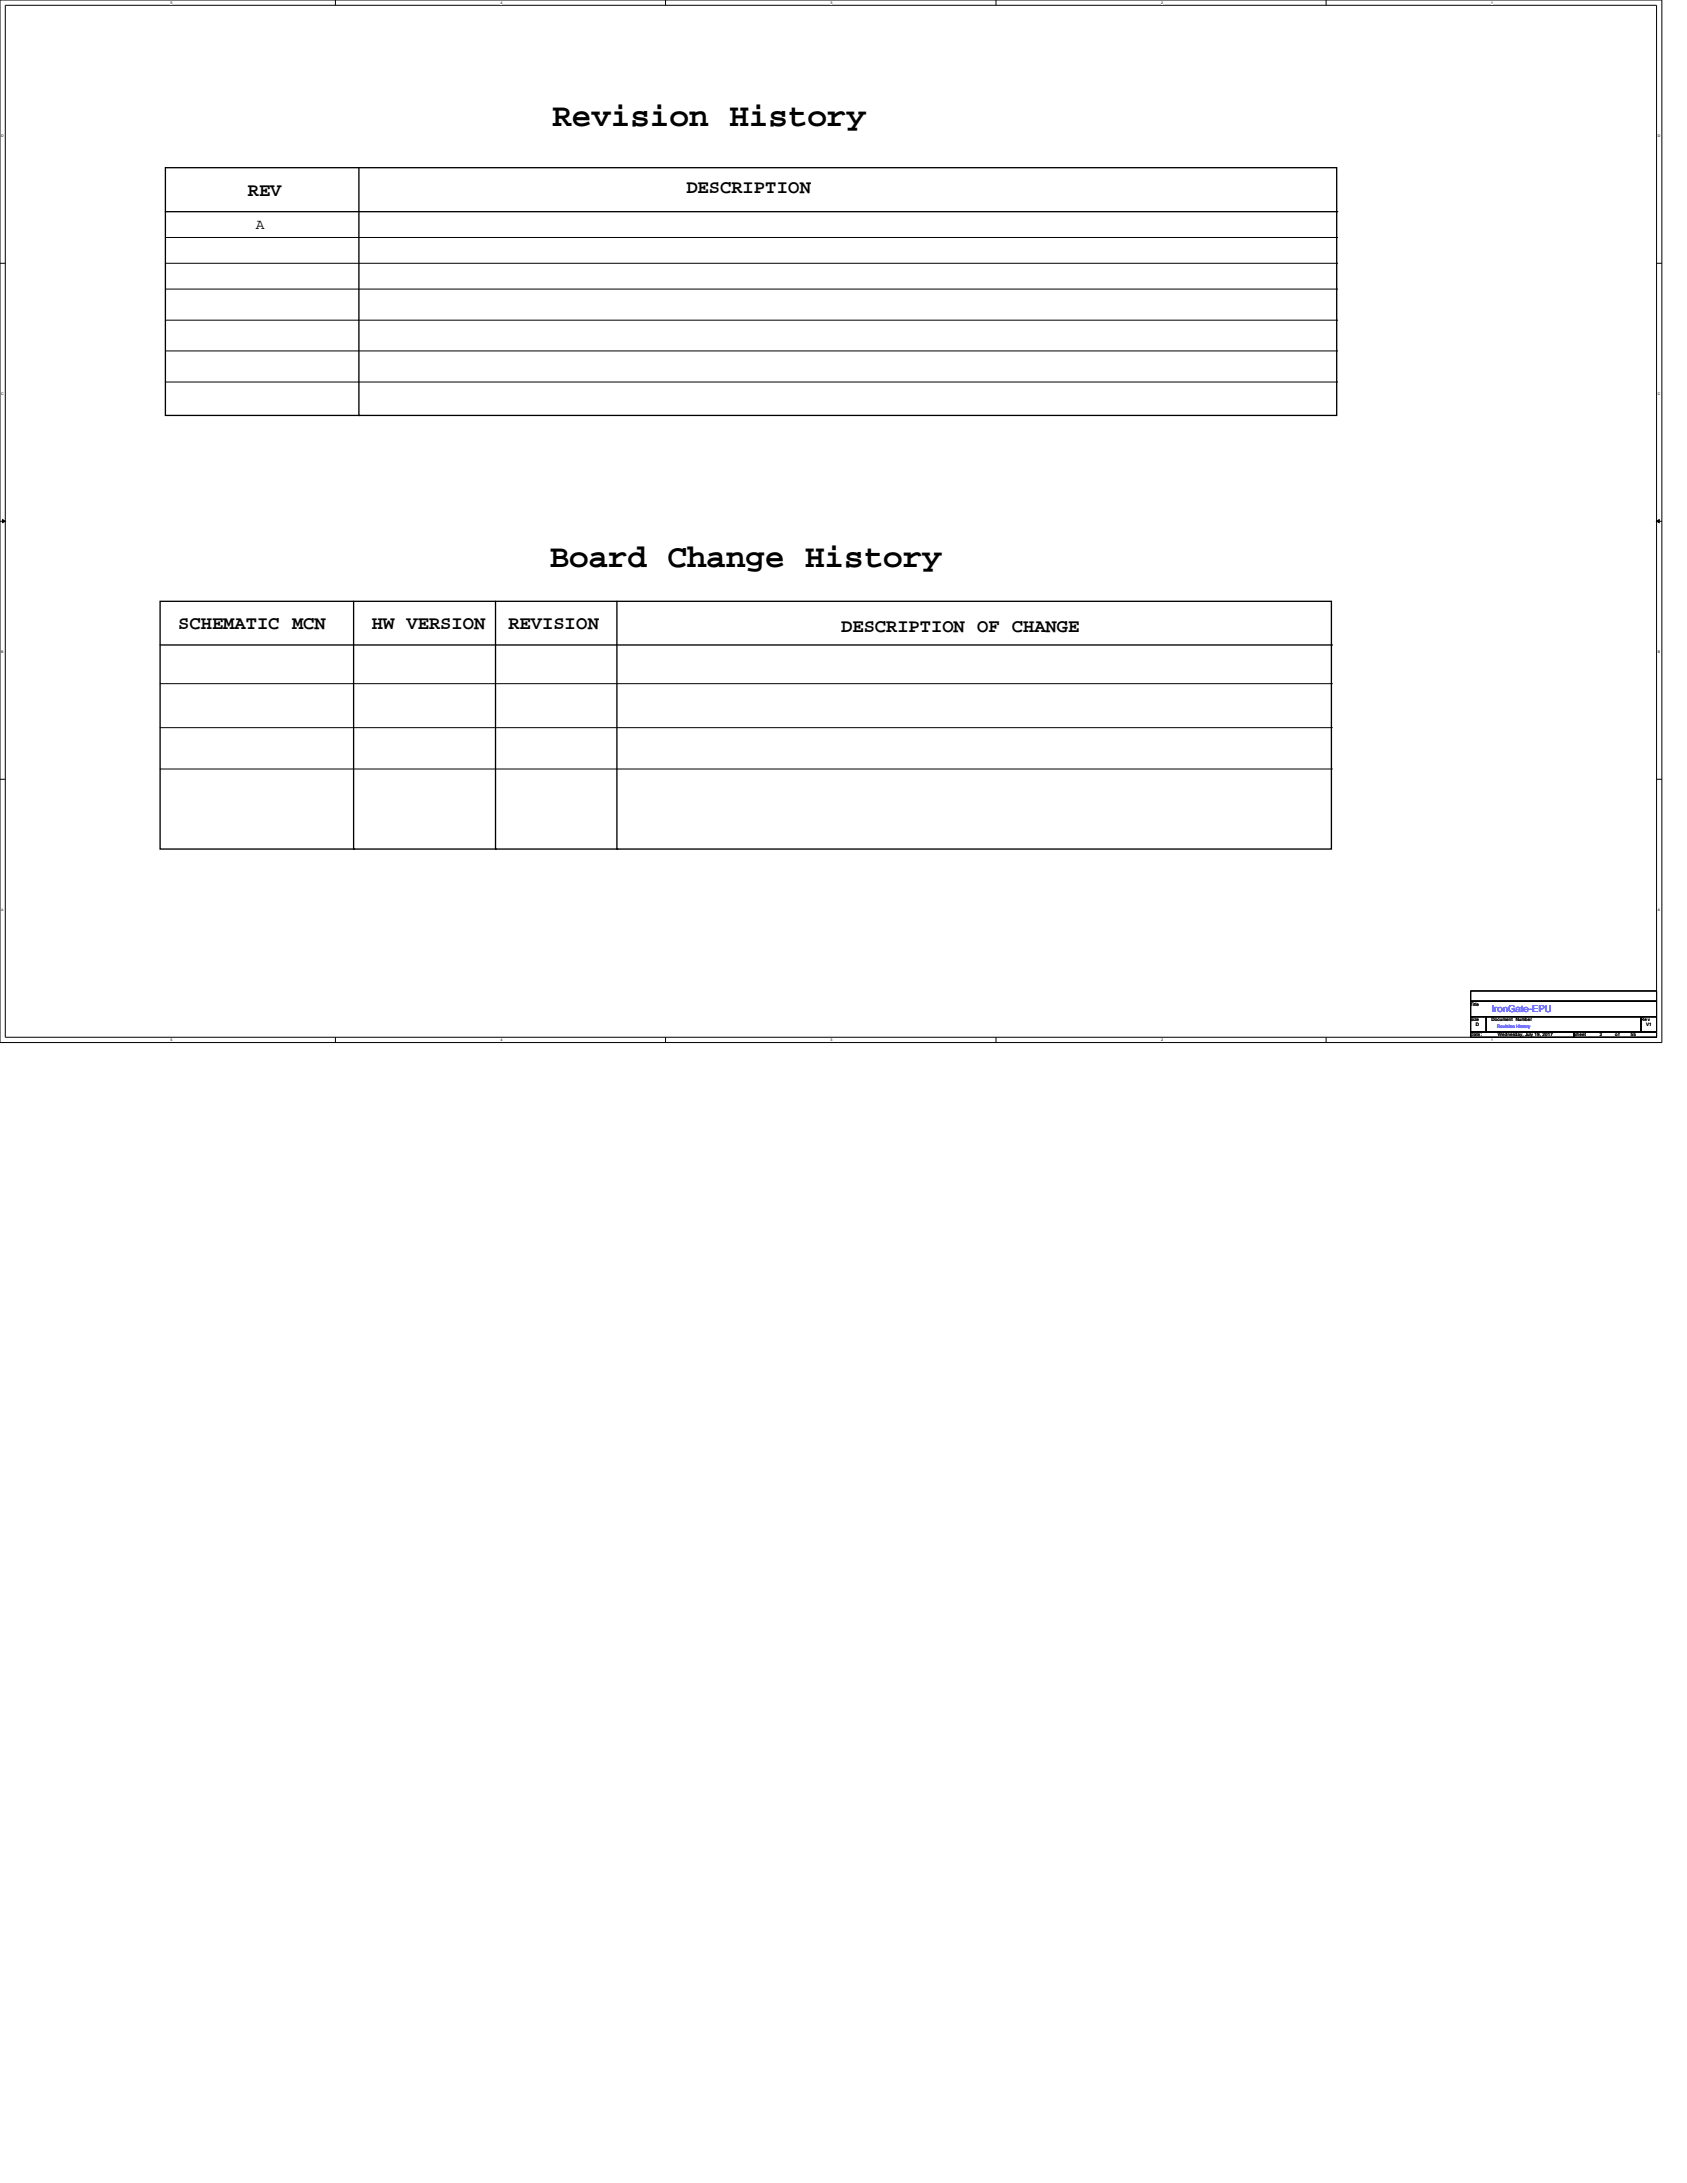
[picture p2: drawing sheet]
<svg xmlns="http://www.w3.org/2000/svg" width="216mm" height="279mm" viewBox="0 0 216 279" stroke-linecap="round" stroke-linejoin="round" font-family="sans-serif">
<defs><g id="words">
<g font-size="4.2">
<text x="70.7" y="16.1">Revision History</text>
<text x="70.4" y="72.6">Board Change History</text>
</g>
<g font-size="2.4">
<text x="31.7" y="25.1">REV</text>
<text x="87.8" y="24.8">DESCRIPTION</text>
<text x="22.8" y="80.6">SCHEMATIC MCN</text>
<text x="47.6" y="80.6">HW VERSION</text>
<text x="65.1" y="80.6">REVISION</text>
<text x="107.7" y="80.9">DESCRIPTION OF CHANGE</text>
</g>
<text font-size="1.9" x="32.7" y="29.3">A</text>
<text font-size="1.2" fill="#00f" x="190.9" y="129.5">IronGate-EPU</text>
<g font-size=".6">
<text x="188.2" y="128.7">Title</text>
<text x="188.2" y="130.7">Size</text>
<text x="188.9" y="131.3">D</text>
<text x="190.9" y="130.7">Document</text>
<text x="194" y="130.7">Number</text>
<text x="210" y="130.7">Re v</text>
<text x="210.7" y="131.3">V1</text>
<text x="188.2" y="132.6">Date:</text>
<text x="191.7" y="132.6">Wednesday, July 19, 2017</text>
<text x="201.4" y="132.6">Sheet</text>
<text x="204.7" y="132.6">2</text>
<text x="206.7" y="132.6">o f</text>
<text x="208.7" y="132.6">55</text>
</g>
<text font-size=".6" fill="#00f" x="191.6" y="131.6">Revision History</text>
<g font-size=".5">
<text x="21.8" y=".5">5</text>
<text x="64.1" y=".5">4</text>
<text x="106.3" y=".5">3</text>
<text x="148.6" y=".5">2</text>
<text x="190.8" y=".5">1</text>
<text x=".2" y="17.6">D</text>
<text x="212.2" y="17.6">D</text>
<text x=".2" y="50.6">C</text>
<text x="212.2" y="50.6">C</text>
<text x=".2" y="83.6">B</text>
<text x="212.2" y="83.6">B</text>
<text x=".2" y="116.6">A</text>
<text x="212.2" y="116.6">A</text>
<text x="21.8" y="133.2">5</text>
<text x="64.1" y="133.2">4</text>
<text x="106.3" y="133.2">3</text>
<text x="148.6" y="133.2">2</text>
<text x="190.8" y="133.2">1</text>
</g>
</g></defs>
<path d="M0 0h212.7v133.4h-212.7zM.7 .7h211.3v132.1h-211.3z" fill="none" stroke="#000" stroke-width=".13"/>
<g fill="#fff">
<path d="M21.8 .1h.2v.5h-.2z"/>
<path d="M21.8 132.8h.2v.6h-.2z"/>
</g>
<path d="M42.9 0v.7M42.9 132.8v.6" fill="none" stroke="#000" stroke-width=".13"/>
<g fill="#fff">
<path d="M64.1 .1h.2v.5h-.2z"/>
<path d="M64.1 132.8h.2v.6h-.2z"/>
</g>
<path d="M85.2 0v.7M85.2 132.8v.6" fill="none" stroke="#000" stroke-width=".13"/>
<g fill="#fff">
<path d="M106.3 .1h.2v.5h-.2z"/>
<path d="M106.3 132.8h.2v.6h-.2z"/>
</g>
<path d="M127.5 0v.7M127.5 132.8v.6" fill="none" stroke="#000" stroke-width=".13"/>
<g fill="#fff">
<path d="M148.6 .1h.2v.5h-.2z"/>
<path d="M148.6 132.8h.2v.6h-.2z"/>
</g>
<path d="M169.7 0v.7M169.7 132.8v.6" fill="none" stroke="#000" stroke-width=".13"/>
<g fill="#fff">
<path d="M190.8 .1h.3v.5h-.3z"/>
<path d="M190.8 132.8h.3v.6h-.3z"/>
<path d="M.2 17.2h.2v.5h-.2z"/>
<path d="M212.2 17.2h.2v.5h-.2z"/>
<path d="M.2 50.2h.2v.5h-.2z"/>
<path d="M212.2 50.2h.2v.5h-.2z"/>
</g>
<path d="M0 33.7h.7M212 33.7h.7" fill="none" stroke="#000" stroke-width=".13"/>
<g fill="#fff">
<path d="M.2 83.2h.2v.5h-.2z"/>
<path d="M212.2 83.2h.2v.5h-.2z"/>
</g>
<path d="M0 66.7h.7M.3 66.5l.4 .2-.4 .2zM212 66.7l.3-.2v.4zM212 66.7h.7" fill="none" stroke="#000" stroke-width=".13"/>
<path d="M.3 66.5l.4 .2-.4 .2zM212 66.7l.3-.2v.4z" fill="#000"/>
<g fill="#fff">
<path d="M.2 116.2h.3v.6h-.3z"/>
<path d="M212.2 116.2h.3v.6h-.3z"/>
</g>
<g fill="none" stroke="#000" stroke-width=".13">
<path d="M21.2 30.4h149.9M21.2 33.7h149.9M21.2 37h149.9M171.1 30.4h.1M171.1 33.7h.1M171.1 37h.1M21.2 41h149.9M21.2 44.9h149.9M21.2 48.9h149.9M171.1 41h.1M171.1 44.9h.1M171.1 48.9h.1"/>
<path d="M0 99.7h.7M20.5 93.1h149.9M20.5 87.5h149.9M20.5 98.4h149.9M170.4 93.1h.1M170.4 87.5h.1M170.4 98.4h.1M212 99.7h.7M188.2 126.8h23.8v1.3h-23.8zM188.2 128.1h23.8v2h-23.8zM188.2 130.1h2v2h-2zM188.2 132.1h13.2v.7h-13.2z"/>
<path d="M190.2 130.1h19.8v2h-19.8zM201.4 132.1h10.6v.7h-10.6zM210 130.1h2v2h-2z"/>
</g>
<g fill="none" stroke="#000" stroke-width=".17">
<path d="M21.2 21.5h149.9v31.7h-149.9zM21.2 27.1h149.9M45.9 21.5v31.7M171.1 27.1h.1M45.9 53.2h.1M20.5 77h149.9v31.7h-149.9zM45.3 77v31.7M63.4 77v31.7M79 77v31.7M20.5 82.6h149.9M170.4 82.6h.1M45.3 108.7h.1"/>
<path d="M63.4 108.7h.1M79 108.7h.1"/>
</g>
<use href="#words"/>
</svg>
